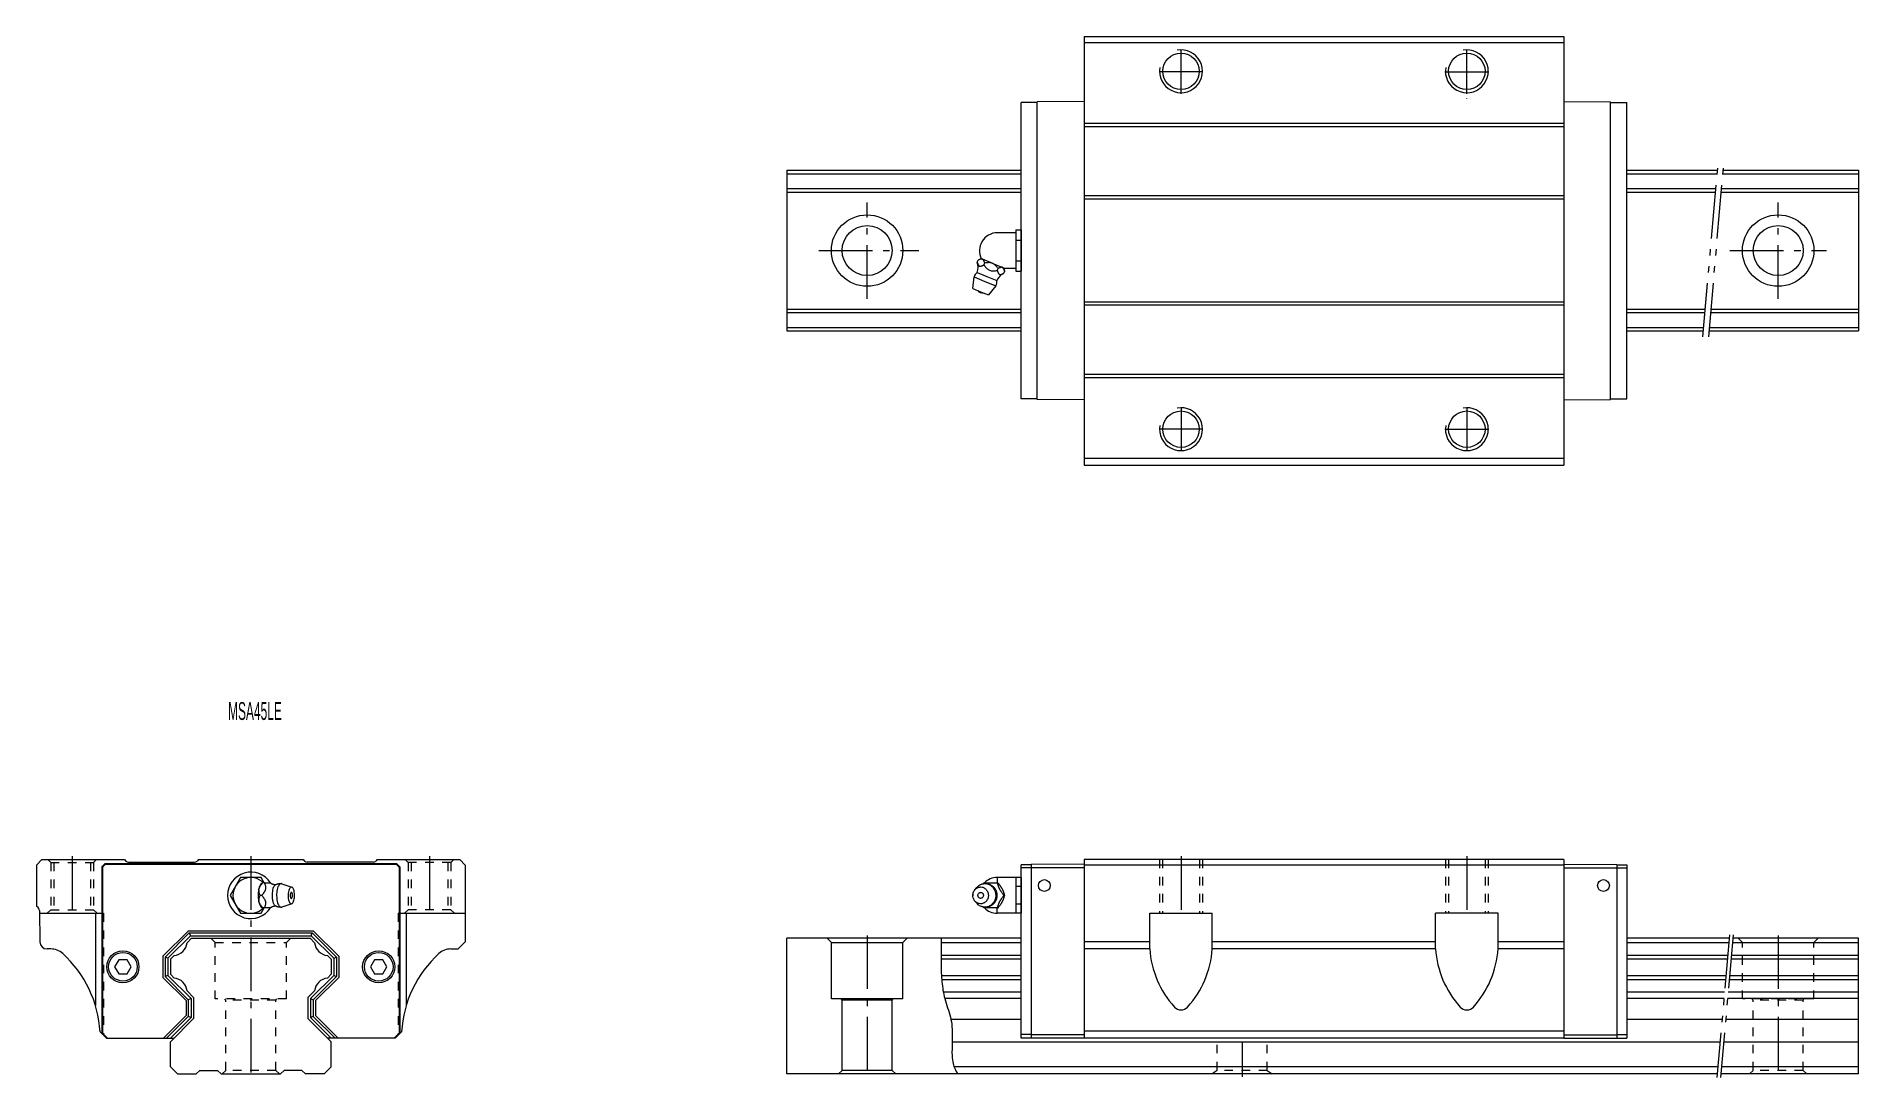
# Model space of a CAD drawing. Header units: inches. Extents: x -60 to 450, y 5 to 296.
import ezdxf

# ---------------------------------------------------------------- set-up
doc = ezdxf.new("R2010")
doc.units = ezdxf.units.IN
for name, pattern in [('CENTER', [22.8, 15, -3, 1.8, -3]), ('DASHED', [4.8, 2.4, -2.4]), ('PHANTOM', [27.6, 15, -3, 1.8, -3, 1.8, -3])]:
    doc.linetypes.add(name, pattern=pattern)
doc.layers.add('Unnamed [1]', color=7, linetype='Continuous', lineweight=0)
doc.styles.add('CK_TEXT_STYLE_0033', font='', dxfattribs={"width": 0.5, "height": 5})
doc.styles.get('CK_TEXT_STYLE_0033').set_extended_font_data('TXT')

msp = doc.modelspace()

# ---------------------------------------------------------------- texts
at = {"layer": 'Unnamed [1]', "color": 4, "lineweight": 0, "insert": (-6.37, 109.99), "char_height": 5, "attachment_point": 1, "line_spacing_factor": 1.2, "style": 'CK_TEXT_STYLE_0033'}
msp.add_mtext('MSA45LE', dxfattribs=at)

# ---------------------------------------------------------------- linework, layer by layer
at = {"layer": 'Unnamed [1]', "color": 4, "linetype": 'Continuous', "lineweight": 0}
for p, q in [((233.21, 296.33), (367.51, 296.33)), ((233.21, 296.33), (233.21, 176.33)), ((367.51, 296.33), (367.51, 176.33)), ((233.21, 294.63), (367.51, 294.63)), ((220.11, 277.88), (215.61, 277.88)), ((215.61, 194.88), (215.61, 277.88)), ((233.21, 278.16), (220.11, 278.02)), ((220.11, 194.74), (220.11, 278.02)), ((340.36, 278.87), (340.36, 278.96)), ((367.51, 278.16), (380.61, 278.02)), ((380.61, 194.74), (380.61, 278.02)), ((380.61, 277.88), (385.11, 277.88)), ((385.11, 194.88), (385.11, 277.88)), ((233.21, 272.06), (367.51, 272.06)), ((233.21, 271.16), (367.51, 271.16)), ((150, 258.88), (215.61, 258.88)), ((150, 258.88), (150, 213.88)), ((150, 257.91), (215.61, 257.91)), ((385.11, 258.88), (410.52, 258.88)), ((385.11, 257.91), (410.44, 257.91)), ((412.04, 257.91), (450, 257.91)), ((412.13, 258.88), (450, 258.88)), ((450, 258.88), (450, 213.88)), ((150, 253.74), (215.61, 253.74)), ((150, 252.77), (215.61, 252.77)), ((233.21, 251.8), (367.51, 251.8)), ((233.21, 250.9), (367.51, 250.9)), ((385.11, 253.74), (410.07, 253.74)), ((385.11, 252.77), (409.99, 252.77)), ((411.59, 252.77), (450, 252.77)), ((411.68, 253.74), (450, 253.74)), ((214.12, 241.38, 0), (208.96, 241.38, 0)), ((214.12, 242.15), (214.12, 230.61)), ((214.12, 242.15), (215.61, 242.15)), ((215.61, 242.15), (215.61, 230.61)), ((214.12, 239.27), (215.61, 239.27)), ((203.27, 230.28, -0.2), (206.04, 229.13, -0.2)), ((203.32, 233.13, -0.2), (203.55, 233.68, -0.2)), ((204.73, 234, -0.2), (204.33, 234.17, -0.2)), ((204.73, 234, -0.2), (204.81, 233.97, -0.2)), ((207.49, 232.86, -0.2), (204.81, 233.97, -0.2)), ((205.19, 232.36, -0.2), (205.42, 232.91, -0.2)), ((207.49, 232.86, -0.2), (207.64, 232.8, -0.2)), ((210.33, 231.68, -0.2), (207.64, 232.8, -0.2)), ((208.92, 230.81, -0.2), (209.15, 231.36, -0.2)), ((210.33, 231.68, -0.2), (210.41, 231.65, -0.2)), ((210.8, 231.49, -0.2), (210.41, 231.65, -0.2)), ((210.79, 230.04, -0.2), (211.02, 230.59, -0.2)), ((214.12, 231.38, 0), (210.82, 231.38, 0)), ((214.12, 233.49), (215.61, 233.49)), ((214.12, 230.61), (215.61, 230.61)), ((202.11, 225.78, -0.2), (202.42, 229.01, -0.2)), ((202.11, 225.78, -0.2), (204.28, 224.88, -0.2)), ((202.42, 229.01, -0.2), (205.46, 227.75, -0.2)), ((204.28, 224.88, -0.2), (206.45, 223.98, -0.2)), ((205.46, 227.75, -0.2), (208.51, 226.48, -0.2)), ((206.04, 229.13, -0.2), (208.81, 227.99, -0.2)), ((208.51, 226.48, -0.2), (206.45, 223.98, -0.2)), ((150, 219.99), (215.61, 219.99)), ((233.21, 222.06), (367.51, 222.06)), ((233.21, 221.16), (367.51, 221.16)), ((385.11, 219.99), (407.12, 219.99)), ((408.72, 219.99), (450, 219.99)), ((150, 219.02), (215.61, 219.02)), ((150, 214.85), (215.61, 214.85)), ((385.11, 219.02), (407.03, 219.02)), ((385.11, 214.85), (406.67, 214.85)), ((408.27, 214.85), (450, 214.85)), ((408.64, 219.02), (450, 219.02)), ((150, 213.88), (215.61, 213.88)), ((385.11, 213.88), (406.58, 213.88)), ((408.19, 213.88), (450, 213.88)), ((233.21, 201.8), (367.51, 201.8)), ((233.21, 200.9), (367.51, 200.9)), ((220.11, 194.88), (215.61, 194.88)), ((233.21, 194.6), (220.11, 194.74)), ((367.51, 194.6), (380.61, 194.74)), ((380.61, 194.88), (385.11, 194.88)), ((233.21, 178.23), (367.51, 178.23)), ((233.21, 176.33), (367.51, 176.33)), ((-58.5, 65.88), (-60, 64.38)), ((-60, 64.38), (-60, 52.88)), ((-58.5, 65.88), (-35.38, 65.88)), ((-41.73, 63.85), (-40.77, 64.81)), ((-41.73, 63.85), (-41.73, 17.21)), ((-41.55, 63.78), (-40.7, 64.63)), ((-41.55, 63.78), (-41.55, 17.28)), ((-40.77, 64.81), (40.77, 64.81)), ((-40.7, 64.63), (40.7, 64.63)), ((-35.38, 65.88), (-34.97, 65.47)), ((-34.26, 65.18), (-15.74, 65.18)), ((-14.62, 65.88), (-15.03, 65.47)), ((-14.62, 65.88), (14.62, 65.88)), ((14.62, 65.88), (15.03, 65.47)), ((34.26, 65.18), (15.74, 65.18)), ((35.38, 65.88), (34.97, 65.47)), ((35.38, 65.88), (58.5, 65.88)), ((40.7, 64.63), (41.55, 63.78)), ((40.77, 64.81), (41.73, 63.85)), ((41.55, 63.78), (41.55, 17.28)), ((41.73, 63.85), (41.73, 17.21)), ((60, 64.38), (58.5, 65.88)), ((60, 64.38), (60, 42.88)), ((215.61, 15.88), (215.61, 64.46)), ((218.41, 64.46), (215.61, 64.46)), ((218.41, 63.56), (215.61, 63.56)), ((233.21, 64.63), (218.41, 64.54)), ((218.41, 64.54), (218.41, 15.88)), ((233.21, 63.63), (218.41, 63.63)), ((367.51, 65.88), (233.21, 65.88)), ((233.21, 65.88), (233.21, 15.88)), ((367.51, 64.38), (233.21, 64.38)), ((367.51, 65.88), (367.51, 15.88)), ((367.51, 64.63), (382.31, 64.54)), ((367.51, 63.63), (382.31, 63.63)), ((382.31, 64.54), (382.31, 15.88)), ((382.31, 64.46), (385.11, 64.46)), ((382.31, 63.56), (385.11, 63.56)), ((385.11, 64.46), (385.11, 15.88)), ((-2.89, 60.87, -10.15), (-5.77, 55.88, -10.15)), ((2.9, 60.87, -10.16), (-2.89, 60.87, -10.16)), ((2.22, 57.56), (2.25, 57.7)), ((3.76, 59.37, -9.81), (2.9, 60.87, -10.16)), ((3.22, 59.38), (3.31, 59.38)), ((3.87, 59.38), (3.31, 59.38)), ((3.87, 59.38), (5.51, 59.38)), ((8.64, 59.15), (11.45, 58.21)), ((202.67, 57.46, 10.72), (203.21, 58.1, 10.72)), ((205.19, 59.38, 10.72), (208.92, 59.38, 10.72)), ((208.89, 60.88), (208.89, 59.37, 3.58)), ((215.61, 60.88), (208.89, 60.88)), ((208.92, 59.38, 10.72), (209.15, 59.38, 10.72)), ((210.33, 57.7, 10.72), (210.41, 57.56, 10.72)), ((214.12, 60.88), (214.12, 50.88)), ((215.61, 58.33, 4.36), (214.12, 58.33, 4.36)), ((215.61, 60.88), (215.61, 50.88)), ((-59.47, 52.35), (-60, 52.88)), ((-59.18, 51.66), (-59.03, 42.85)), ((-5.77, 55.88, -10.15), (-2.89, 50.88, -10.16)), ((2.25, 54.06), (2.22, 54.2)), ((3.09, 55.88), (2.54, 55.88)), ((2.89, 50.88, -10.15), (3.76, 52.39, -9.81)), ((3.31, 52.38), (3.22, 52.38)), ((3.87, 52.38), (3.31, 52.38)), ((5.5, 52.38), (3.87, 52.38)), ((11.45, 53.55), (8.64, 52.61)), ((202.31, 55.88, 10.72), (202.11, 55.88, 10.72)), ((203.21, 53.66, 10.72), (202.67, 54.3, 10.72)), ((208.92, 52.38, 10.72), (205.19, 52.38, 10.72)), ((208.89, 50.88), (208.89, 52.39, 3.58)), ((208.92, 52.38, 10.72), (209.15, 52.38, 10.72)), ((210.41, 54.2, 10.72), (210.33, 54.06, 10.72)), ((210.79, 55.88, 10.72), (211.02, 55.88, 10.72)), ((215.61, 53.41, 4.35), (214.12, 53.41, 4.35)), ((-59.17, 50.88), (-43.5, 50.88)), ((-43.5, 50.88), (-43.5, 25.08)), ((-17.47, 45.98), (-24.6, 38.85)), ((-17.47, 45.98), (17.47, 45.98)), ((-2.89, 50.88, -10.16), (2.89, 50.88, -10.15)), ((17.47, 45.98), (24.6, 38.85)), ((43.5, 50.88), (60, 50.88)), ((43.5, 50.88), (43.5, 25.08)), ((215.61, 50.88), (208.89, 50.88)), ((251.61, 40.88), (251.61, 50.88)), ((251.61, 50.88), (269.11, 50.88)), ((269.11, 40.88), (269.11, 50.88)), ((331.61, 40.88), (331.61, 50.88)), ((349.11, 50.88), (331.61, 50.88)), ((349.11, 40.88), (349.11, 50.88)), ((-56.01, 40.88), (-57.03, 40.88)), ((-17.22, 45.38), (-24, 38.6)), ((-16.89, 44.58), (-23.2, 38.27)), ((-17.22, 45.38), (17.22, 45.38)), ((-17.22, 45.38), (-16.89, 44.58)), ((-16.89, 44.58), (16.89, 44.58)), ((16.89, 44.58), (17.22, 45.38)), ((16.89, 44.58), (23.2, 38.27)), ((17.22, 45.38), (24, 38.6)), ((56.01, 40.88), (58, 40.88)), ((60, 42.88), (58, 40.88)), ((150, 5.88), (150, 43.88)), ((215.61, 43.88), (150, 43.88)), ((162.5, 42.68), (161.3, 43.88)), ((162.5, 42.68), (182.5, 42.68)), ((162.5, 26.88), (162.5, 42.68)), ((182.5, 42.68), (183.7, 43.88)), ((182.5, 26.88), (182.5, 42.68)), ((215.61, 42.57), (193.23, 42.57)), ((251.61, 42.88), (233.21, 42.88)), ((251.61, 40.88), (233.21, 40.88)), ((331.61, 42.88), (269.11, 42.88)), ((331.61, 40.88), (269.11, 40.88)), ((367.51, 42.88), (349.11, 42.88)), ((367.51, 40.88), (349.11, 40.88)), ((413.81, 43.88), (385.11, 43.88)), ((413.7, 42.57), (385.11, 42.57)), ((450, 42.57), (414.7, 42.57)), ((450, 43.88), (414.82, 43.88)), ((450, 5.88), (450, 43.88)), ((-36.95, 37.88), (-38.11, 35.88)), ((-38.11, 35.88), (-36.95, 33.88)), ((-34.65, 37.88), (-36.95, 37.88)), ((-33.49, 35.88), (-34.65, 37.88)), ((-34.65, 33.88), (-33.49, 35.88)), ((-24.6, 38.85), (-24.6, 32.91)), ((-24, 38.6), (-24, 33.16)), ((-23.2, 38.27), (-24, 38.6)), ((-23.2, 38.27), (-23.2, 33.49)), ((23.2, 38.27), (24, 38.6)), ((23.2, 38.27), (23.2, 33.49)), ((24, 38.6), (24, 33.16)), ((24.6, 38.85), (24.6, 32.91)), ((34.65, 37.88), (33.49, 35.88)), ((33.49, 35.88), (34.65, 33.88)), ((36.95, 37.88), (34.65, 37.88)), ((38.11, 35.88), (36.95, 37.88)), ((36.95, 33.88), (38.11, 35.88)), ((215.61, 37.98), (193.2, 37.98)), ((215.61, 39.09), (193.21, 39.09)), ((413.39, 39.09), (385.11, 39.09)), ((413.3, 37.98), (385.11, 37.98)), ((450, 37.98), (414.3, 37.98)), ((450, 39.09), (414.4, 39.09)), ((-36.95, 33.88), (-34.65, 33.88)), ((-18.1, 26.41), (-24.6, 32.91)), ((-23.2, 33.49), (-24, 33.16)), ((-17.5, 26.66), (-24, 33.16)), ((-16.7, 26.99), (-23.2, 33.49)), ((16.7, 26.99), (23.2, 33.49)), ((17.5, 26.66), (24, 33.16)), ((18.1, 26.41), (24.6, 32.91)), ((23.2, 33.49), (24, 33.16)), ((34.65, 33.88), (36.95, 33.88)), ((215.61, 33.38), (193.3, 33.38)), ((215.61, 32.27), (193.38, 32.27)), ((412.9, 33.38), (385.11, 33.38)), ((412.8, 32.27), (385.11, 32.27)), ((450, 32.27), (413.8, 32.27)), ((450, 33.38), (413.9, 33.38)), ((-18.1, 26.41), (-18.1, 22.25)), ((-16.7, 26.99), (-17.5, 26.66)), ((-17.5, 26.66), (-17.5, 22)), ((-16.7, 26.99), (-16.7, 21.67)), ((16.7, 26.99), (17.5, 26.66)), ((16.7, 26.99), (16.7, 21.67)), ((17.5, 26.66), (17.5, 22)), ((18.1, 26.41), (18.1, 22.25)), ((182.5, 26.88), (162.5, 26.88)), ((165.5, 26.58), (165.2, 26.88)), ((165.5, 6.88), (165.5, 26.58)), ((179.5, 26.58), (165.5, 26.58)), ((179.5, 26.58), (179.8, 26.88)), ((179.5, 6.88), (179.5, 26.58)), ((215.61, 28.79), (193.84, 28.79)), ((215.61, 26.98), (194.24, 26.98)), ((412.49, 28.79), (385.11, 28.79)), ((412.34, 26.98), (385.11, 26.98)), ((450, 26.98), (413.34, 26.98)), ((450, 28.79), (413.5, 28.79)), ((-18.1, 22.25), (-24.47, 15.88)), ((-17.5, 22), (-23.62, 15.88)), ((-16.7, 21.67), (-22.49, 15.88)), ((-16.7, 21.67), (-17.5, 22)), ((17.5, 22), (16.7, 21.67)), ((16.7, 21.67), (22.49, 15.88)), ((17.5, 22), (23.62, 15.88)), ((18.1, 22.25), (24.47, 15.88)), ((215.61, 21.18), (195.95, 21.18)), ((411.83, 21.18), (385.11, 21.18)), ((450, 21.18), (412.83, 21.18)), ((-42.2, 17.68), (-40.39, 15.88)), ((-41.73, 17.21), (-40.39, 15.88)), ((-41.55, 17.28), (-40.15, 15.88)), ((-40.39, 15.88), (-40.2, 15.88)), ((-40.2, 15.88), (-31.41, 15.88)), ((-40.15, 15.88), (-21.5, 15.88)), ((40.15, 15.88), (21.5, 15.88)), ((40.2, 15.88), (31.41, 15.88)), ((40.15, 15.88), (41.55, 17.28)), ((40.39, 15.88), (40.15, 15.88)), ((42.2, 17.68), (40.39, 15.88)), ((40.39, 15.88), (41.73, 17.21)), ((218.41, 16.95), (215.61, 16.95)), ((218.41, 15.88), (215.61, 15.88)), ((233.21, 16.88), (218.41, 16.88)), ((233.21, 15.88), (218.41, 15.88)), ((367.51, 17.89), (233.21, 17.89)), ((367.51, 15.88), (233.21, 15.88)), ((367.51, 16.88), (382.31, 16.88)), ((367.51, 15.88), (382.31, 15.88)), ((382.31, 16.95), (385.11, 16.95)), ((382.31, 15.88), (385.11, 15.88)), ((411.27, 14.78), (196.32, 14.78)), ((450, 14.78), (412.27, 14.78)), ((410.45, 5.88), (150, 5.88)), ((165.5, 6.88), (164.5, 5.88)), ((179.5, 6.88), (165.5, 6.88)), ((179.5, 6.88), (180.5, 5.88)), ((410.66, 7.88), (196.84, 7.88)), ((450, 5.88), (411.46, 5.88)), ((450, 7.88), (411.67, 7.88))]:
    msp.add_line(p, q, dxfattribs=at)
at = {"layer": 'Unnamed [1]', "color": 253, "linetype": 'CENTER', "lineweight": 0}
for p, q in [((260.36, 280.26), (260.36, 292.5)), ((340.36, 280.26), (340.36, 292.5)), ((266.48, 286.38), (254.24, 286.38)), ((334.24, 286.38), (346.48, 286.38)), ((172.5, 222.88), (172.5, 249.88)), ((427.5, 222.88), (427.5, 249.88)), ((159, 236.38), (187, 236.38)), ((414, 236.38), (441, 236.38)), ((260.36, 192.5), (260.36, 180.26)), ((340.36, 192.5), (340.36, 180.26)), ((266.48, 186.38), (254.24, 186.38)), ((334.24, 186.38), (346.48, 186.38)), ((0, 66.88), (0, 5.08)), ((260.36, 66.88), (260.36, 49.38)), ((340.36, 66.88), (340.36, 49.38)), ((172.5, 44.68), (172.5, 5.08)), ((427.5, 44.68), (427.5, 5.08)), ((277.5, 14.78), (277.5, 5.08))]:
    msp.add_line(p, q, dxfattribs=at)
at = {"layer": 'Unnamed [1]', "color": 253, "linetype": 'PHANTOM', "lineweight": 0}
for p, q in [((406.44, 212.28), (410.66, 260.49)), ((406.44, 212.27), (410.66, 260.48)), ((408.05, 212.28), (412.27, 260.48)), ((-50, 66.88), (-50, 49.88)), ((50, 66.88), (50, 49.88)), ((413.9, 44.88), (410.37, 4.88)), ((414.91, 44.88), (411.37, 4.88))]:
    msp.add_line(p, q, dxfattribs=at)
at = {"layer": 'Unnamed [1]', "color": 253, "linetype": 'DASHED', "lineweight": 0}
for p, q in [((-56.8, 65.88), (-56, 65.08)), ((-56, 65.08), (-44, 65.08)), ((-56, 65.08), (-56, 51.88)), ((-55.15, 65.08), (-55.15, 51.88)), ((-44.85, 65.08), (-44.85, 51.88)), ((-44, 65.08), (-43.2, 65.88)), ((-44, 65.08), (-44, 51.88)), ((44, 65.08), (43.2, 65.88)), ((56, 65.08), (44, 65.08)), ((44, 65.08), (44, 51.88)), ((44.85, 65.08), (44.85, 51.88)), ((55.15, 65.08), (55.15, 51.88)), ((56.8, 65.88), (56, 65.08)), ((56, 65.08), (56, 51.88)), ((254.36, 65.88), (254.36, 50.88)), ((255.21, 65.88), (255.21, 50.88)), ((265.51, 65.88), (265.51, 50.88)), ((266.36, 65.88), (266.36, 50.88)), ((334.36, 65.88), (334.36, 50.88)), ((335.21, 65.88), (335.21, 50.88)), ((345.51, 65.88), (345.51, 50.88)), ((346.36, 65.88), (346.36, 50.88)), ((-56, 51.88), (-57, 50.88)), ((-56, 51.88), (-44, 51.88)), ((-44, 51.88), (-43, 50.88)), ((44, 51.88), (43, 50.88)), ((56, 51.88), (44, 51.88)), ((56, 51.88), (57, 50.88)), ((-43.5, 50.88), (-41.25, 50.88)), ((-41.25, 50.88), (-41.25, 16.74)), ((41.25, 50.88), (41.25, 16.74)), ((41.25, 50.88), (43.5, 50.88)), ((-11.2, 43.88), (-10, 42.68)), ((-10, 42.68), (10, 42.68)), ((-10, 26.88), (-10, 42.68)), ((11.2, 43.88), (10, 42.68)), ((10, 26.88), (10, 42.68)), ((417.5, 42.68), (416.3, 43.88)), ((417.5, 26.88), (417.5, 42.68)), ((417.5, 42.68), (437.5, 42.68)), ((437.5, 42.68), (438.7, 43.88)), ((437.5, 26.88), (437.5, 42.68)), ((10, 26.88), (-10, 26.88)), ((-7, 26.58), (-7.3, 26.88)), ((7, 26.58), (-7, 26.58)), ((-7, 6.88), (-7, 26.58)), ((7, 26.58), (7.3, 26.88)), ((7, 6.88), (7, 26.58)), ((437.5, 26.88), (417.5, 26.88)), ((420.5, 26.58), (420.2, 26.88)), ((420.5, 6.88), (420.5, 26.58)), ((434.5, 26.58), (420.5, 26.58)), ((434.5, 26.58), (434.8, 26.88)), ((434.5, 6.88), (434.5, 26.58)), ((270.5, 6.88), (270.5, 14.78)), ((284.5, 6.88), (284.5, 14.78)), ((-8, 5.88), (-7, 6.88)), ((7, 6.88), (-7, 6.88)), ((8, 5.88), (7, 6.88)), ((270.5, 6.88), (269.1, 5.88)), ((284.5, 6.88), (270.5, 6.88)), ((284.5, 6.88), (285.9, 5.88)), ((420.5, 6.88), (419.5, 5.88)), ((434.5, 6.88), (420.5, 6.88)), ((434.5, 6.88), (435.5, 5.88))]:
    msp.add_line(p, q, dxfattribs=at)
at = {"layer": 'Unnamed [1]', "color": 4, "linetype": 'Continuous', "lineweight": 0, "extrusion": (1.46168e-06, 0, 1)}
for p, q in [((-16.6, 43.88, 0), (-17.84, 42.64, 0)), ((-21.46, 39.02, 0), (-22.5, 37.98, 0)), ((-22.5, 37.98, 0), (-22.5, 33.78, 0)), ((-21.46, 32.74, 0), (-22.5, 33.78, 0))]:
    msp.add_line(p, q, dxfattribs=at)
at = {"layer": 'Unnamed [1]', "color": 4, "linetype": 'Continuous', "lineweight": 0, "extrusion": (2.92346e-06, 0, 1)}
for p, q in [((-16.6, 43.88, 0), (16.6, 43.88, 0)), ((-16, 27.28, 0), (-17.84, 29.12, 0)), ((-16, 27.28, 0), (-16, 21.38, 0)), ((16, 27.28, 0), (17.84, 29.12, 0)), ((16, 27.28, 0), (16, 21.38, 0)), ((-16, 21.38, 0), (-22.5, 14.88, 0)), ((-20.5, 5.88, 0), (-15.3, 5.88, 0)), ((-14.3, 6.88, 0), (-15.3, 5.88, 0)), ((9.3, 6.88, 0), (8.3, 5.88, 0)), ((14.3, 6.88, 0), (15.3, 5.88, 0))]:
    msp.add_line(p, q, dxfattribs=at)
at = {"layer": 'Unnamed [1]', "color": 4, "linetype": 'Continuous', "lineweight": 0, "extrusion": (1.46168e-06, 1.46173e-06, 1)}
for p, q in [((16.6, 43.88, 0), (17.84, 42.64, 0)), ((21.46, 39.02, 0), (22.5, 37.98, 0)), ((22.5, 37.98, 0), (22.5, 33.78, 0)), ((21.46, 32.74, 0), (22.5, 33.78, 0))]:
    msp.add_line(p, q, dxfattribs=at)
at = {"layer": 'Unnamed [1]', "color": 4, "linetype": 'Continuous', "lineweight": 0, "extrusion": (1.46173e-06, 0, 1)}
for p, q in [((16, 21.38, 0), (22.5, 14.88, 0)), ((-22.5, 7.88, 0), (-22.5, 14.88, 0)), ((22.5, 7.88, 0), (22.5, 14.88, 0)), ((-22.5, 7.88, 0), (-20.5, 5.88, 0)), ((-14.3, 6.88, 0), (-9.3, 6.88, 0)), ((-9.3, 6.88, 0), (-8.3, 5.88, 0)), ((-8.3, 5.88, 0), (8.3, 5.88, 0)), ((14.3, 6.88, 0), (9.3, 6.88, 0)), ((20.5, 5.88, 0), (15.3, 5.88, 0)), ((20.5, 5.88, 0), (22.5, 7.88, 0))]:
    msp.add_line(p, q, dxfattribs=at)
at = {"layer": 'Unnamed [1]', "color": 4, "linetype": 'Continuous', "lineweight": 0, "extrusion": (0, 0, -1)}
for points, elevation in [([(-203.32, 233.13), (-203.35, 233.04), (-203.38, 232.95), (-203.42, 232.87), (-203.45, 232.78), (-203.48, 232.69), (-203.52, 232.61), (-203.56, 232.53), (-203.59, 232.45), (-203.64, 232.38), (-203.66, 232.33), (-203.69, 232.29), (-203.72, 232.25), (-203.75, 232.22), (-203.78, 232.18), (-203.81, 232.15), (-203.84, 232.12), (-203.88, 232.09), (-203.92, 232.07), (-203.96, 232.05), (-204, 232.04), (-204.04, 232.03), (-204.08, 232.02), (-204.13, 232.01), (-204.17, 232.01), (-204.22, 232.01), (-204.26, 232.01), (-204.31, 232.02), (-204.41, 232.04), (-204.5, 232.07), (-204.6, 232.1), (-204.69, 232.13), (-204.79, 232.17), (-204.89, 232.22), (-204.99, 232.26), (-205.09, 232.31), (-205.19, 232.36)], 0.2), ([(-205.42, 232.91), (-205.38, 233), (-205.35, 233.09), (-205.32, 233.17), (-205.29, 233.26), (-205.25, 233.35), (-205.22, 233.43), (-205.18, 233.51), (-205.14, 233.59), (-205.1, 233.66), (-205.07, 233.71), (-205.05, 233.75), (-205.02, 233.79), (-204.99, 233.82), (-204.96, 233.86), (-204.92, 233.89), (-204.89, 233.92), (-204.86, 233.94), (-204.82, 233.97), (-204.82, 233.97), (-204.82, 233.97), (-204.81, 233.97), (-204.81, 233.97), (-204.81, 233.97), (-204.81, 233.97), (-204.81, 233.97), (-204.81, 233.97), (-204.81, 233.97)], 0.2), ([(-205.19, 232.36), (-205.34, 232.16), (-205.5, 231.97), (-205.66, 231.78), (-205.83, 231.59), (-206, 231.41), (-206.19, 231.25), (-206.38, 231.1), (-206.58, 230.98), (-206.8, 230.88), (-207.02, 230.8), (-207.26, 230.75), (-207.49, 230.72), (-207.72, 230.71), (-207.96, 230.72), (-208.2, 230.73), (-208.44, 230.76), (-208.68, 230.78), (-208.92, 230.81)], 0.2), ([(-208.92, 230.81), (-208.95, 230.72), (-208.98, 230.63), (-209.02, 230.55), (-209.05, 230.46), (-209.08, 230.37), (-209.12, 230.29), (-209.16, 230.21), (-209.19, 230.13), (-209.24, 230.06), (-209.26, 230.01), (-209.29, 229.97), (-209.32, 229.93), (-209.35, 229.9), (-209.38, 229.86), (-209.41, 229.83), (-209.44, 229.8), (-209.48, 229.77), (-209.52, 229.75), (-209.56, 229.73), (-209.6, 229.72), (-209.64, 229.71), (-209.68, 229.7), (-209.73, 229.69), (-209.77, 229.69), (-209.82, 229.69), (-209.87, 229.69), (-209.91, 229.7), (-210.01, 229.72), (-210.1, 229.75), (-210.2, 229.78), (-210.29, 229.81), (-210.39, 229.86), (-210.49, 229.9), (-210.59, 229.94), (-210.69, 229.99), (-210.79, 230.04)], 0.2), ([(-211.02, 230.59), (-210.99, 230.66), (-210.96, 230.73), (-210.94, 230.8), (-210.91, 230.87), (-210.89, 230.94), (-210.86, 231.01), (-210.83, 231.08), (-210.8, 231.15), (-210.77, 231.21), (-210.74, 231.27), (-210.7, 231.34), (-210.67, 231.39), (-210.63, 231.45), (-210.59, 231.5), (-210.55, 231.55), (-210.51, 231.59), (-210.46, 231.62), (-210.41, 231.65)], 0.2), ([(-205.46, 59.18), (-206.01, 59.13), (-206.22, 59.08), (-206.43, 59.01), (-206.64, 58.92), (-206.85, 58.82), (-207.05, 58.7), (-207.25, 58.56), (-207.43, 58.4), (-207.61, 58.23), (-207.77, 58.04), (-207.92, 57.84), (-208.09, 57.56), (-208.23, 57.26), (-208.35, 56.96), (-208.43, 56.65), (-208.48, 56.35), (-208.51, 56.05), (-208.51, 55.77), (-208.49, 55.5), (-208.44, 55.15), (-208.36, 54.84), (-208.26, 54.56), (-208.15, 54.31), (-207.98, 54.02), (-207.81, 53.77), (-207.64, 53.57), (-207.42, 53.34), (-207.21, 53.17), (-207.02, 53.04), (-206.79, 52.91), (-206.53, 52.79), (-206.33, 52.71), (-206.11, 52.65), (-205.89, 52.61), (-205.64, 52.59), (-205.46, 52.58), (-205.46, 52.58), (-204.96, 52.62), (-204.74, 52.67), (-204.48, 52.76), (-204.25, 52.85), (-204, 52.99), (-203.81, 53.11), (-203.61, 53.26), (-203.38, 53.47), (-203.21, 53.66)], -10.72), ([(-204.28, 55.05), (-204.03, 55.1), (-203.9, 55.16), (-203.78, 55.25), (-203.68, 55.36), (-203.6, 55.49), (-203.55, 55.62), (-203.52, 55.76), (-203.51, 55.94), (-203.54, 56.1), (-203.58, 56.23), (-203.66, 56.37), (-203.74, 56.47), (-203.84, 56.56), (-203.95, 56.63), (-204.06, 56.68), (-204.19, 56.7), (-204.28, 56.71), (-204.28, 56.71), (-204.53, 56.66), (-204.66, 56.6), (-204.77, 56.51), (-204.87, 56.4), (-204.95, 56.27), (-205.01, 56.14), (-205.04, 56), (-205.04, 55.82), (-205.02, 55.66), (-204.97, 55.53), (-204.9, 55.39), (-204.82, 55.29), (-204.72, 55.2), (-204.61, 55.13), (-204.49, 55.08), (-204.37, 55.06), (-204.28, 55.05)], -10.72), ([(-210.33, 57.7), (-210.28, 57.8), (-210.22, 57.9), (-210.16, 58), (-210.09, 58.1), (-210.03, 58.19), (-209.97, 58.29), (-209.9, 58.38), (-209.83, 58.48), (-209.77, 58.57), (-209.7, 58.66), (-209.63, 58.75), (-209.56, 58.84), (-209.49, 58.93), (-209.42, 59.02), (-209.36, 59.11), (-209.29, 59.2), (-209.22, 59.29), (-209.15, 59.38)], -10.72), ([(-211.02, 55.88), (-210.99, 55.97), (-210.96, 56.06), (-210.94, 56.15), (-210.91, 56.23), (-210.89, 56.32), (-210.86, 56.41), (-210.83, 56.5), (-210.8, 56.6), (-210.77, 56.69), (-210.74, 56.78), (-210.7, 56.87), (-210.67, 56.97), (-210.63, 57.06), (-210.59, 57.16), (-210.55, 57.26), (-210.51, 57.36), (-210.46, 57.46), (-210.41, 57.56)], -10.72), ([(-204.69, 52.68), (-204.68, 52.69), (-204.66, 52.69), (-204.65, 52.7), (-204.64, 52.7), (-204.63, 52.7), (-204.62, 52.71), (-204.61, 52.71), (-204.6, 52.71), (-204.59, 52.72), (-204.59, 52.72), (-204.58, 52.72), (-204.58, 52.72), (-204.58, 52.72), (-204.58, 52.72), (-204.58, 52.72), (-204.57, 52.73), (-204.57, 52.73), (-204.57, 52.73)], -10.72), ([(-208.83, 55.88), (-208.83, 55.83), (-208.83, 55.78), (-208.83, 55.73), (-208.82, 55.68), (-208.82, 55.63), (-208.82, 55.58), (-208.81, 55.53), (-208.8, 55.48), (-208.8, 55.43), (-208.79, 55.37), (-208.78, 55.32), (-208.77, 55.27), (-208.76, 55.22), (-208.75, 55.16), (-208.74, 55.11), (-208.73, 55.06), (-208.71, 55.01), (-208.7, 54.96), (-208.69, 54.9), (-208.67, 54.85), (-208.65, 54.8), (-208.64, 54.75), (-208.62, 54.7), (-208.6, 54.65), (-208.58, 54.6), (-208.56, 54.55), (-208.54, 54.5), (-208.51, 54.45), (-208.49, 54.41), (-208.47, 54.36), (-208.44, 54.31), (-208.42, 54.26), (-208.39, 54.22), (-208.36, 54.17), (-208.34, 54.12), (-208.31, 54.08), (-208.28, 54.03), (-208.25, 53.99), (-208.22, 53.94), (-208.19, 53.9), (-208.16, 53.86), (-208.12, 53.81), (-208.09, 53.77), (-208.06, 53.73), (-208.02, 53.69), (-207.99, 53.65), (-207.95, 53.61), (-207.91, 53.57), (-207.88, 53.53), (-207.84, 53.5), (-207.8, 53.46), (-207.76, 53.42), (-207.72, 53.39), (-207.68, 53.35), (-207.64, 53.32), (-207.6, 53.28), (-207.56, 53.25), (-207.52, 53.22), (-207.47, 53.18), (-207.43, 53.15), (-207.39, 53.12), (-207.34, 53.09), (-207.3, 53.06), (-207.25, 53.04), (-207.21, 53.01), (-207.16, 52.98), (-207.12, 52.96), (-207.07, 52.93), (-207.02, 52.91), (-206.97, 52.88), (-206.93, 52.86), (-206.88, 52.84), (-206.83, 52.82), (-206.78, 52.8), (-206.73, 52.78), (-206.68, 52.76), (-206.63, 52.74), (-206.58, 52.72), (-206.53, 52.71), (-206.48, 52.69), (-206.43, 52.68), (-206.38, 52.67), (-206.33, 52.65), (-206.28, 52.64), (-206.23, 52.63), (-206.18, 52.62), (-206.13, 52.61), (-206.07, 52.6), (-206.02, 52.59), (-205.97, 52.59), (-205.92, 52.58), (-205.87, 52.58), (-205.82, 52.57), (-205.76, 52.57), (-205.71, 52.56), (-205.66, 52.56), (-205.61, 52.56), (-205.56, 52.56), (-205.5, 52.56), (-205.45, 52.56), (-205.4, 52.57), (-205.35, 52.57), (-205.3, 52.58), (-205.25, 52.58), (-205.19, 52.59), (-205.14, 52.59), (-205.09, 52.6), (-205.04, 52.61), (-205.01, 52.61), (-204.98, 52.62), (-204.95, 52.62), (-204.92, 52.63), (-204.89, 52.63), (-204.86, 52.64), (-204.83, 52.65), (-204.8, 52.65), (-204.77, 52.66)], -10.72), ([(-209.15, 52.38), (-209.23, 52.49), (-209.32, 52.6), (-209.4, 52.71), (-209.49, 52.82), (-209.57, 52.93), (-209.66, 53.04), (-209.74, 53.15), (-209.82, 53.27), (-209.91, 53.38), (-209.95, 53.45), (-210, 53.53), (-210.05, 53.6), (-210.1, 53.67), (-210.14, 53.74), (-210.19, 53.81), (-210.23, 53.89), (-210.28, 53.96), (-210.32, 54.04), (-210.32, 54.04), (-210.32, 54.04), (-210.32, 54.04), (-210.32, 54.05), (-210.33, 54.05), (-210.33, 54.05), (-210.33, 54.05), (-210.33, 54.06), (-210.33, 54.06)], -10.72), ([(-210.41, 54.2), (-210.44, 54.26), (-210.46, 54.31), (-210.49, 54.37), (-210.52, 54.43), (-210.54, 54.48), (-210.57, 54.54), (-210.59, 54.59), (-210.61, 54.65), (-210.64, 54.7), (-210.69, 54.84), (-210.74, 54.98), (-210.78, 55.11), (-210.82, 55.24), (-210.87, 55.37), (-210.9, 55.5), (-210.94, 55.63), (-210.98, 55.75), (-211.02, 55.88)], -10.72)]:
    msp.add_lwpolyline(points, dxfattribs=dict(at, elevation=elevation))
at = {"layer": 'Unnamed [1]', "color": 4, "linetype": 'Continuous', "lineweight": 0}
for points, elevation in [([(204.73, 234), (204.7, 234.01), (204.67, 234.02), (204.63, 234.03), (204.6, 234.03), (204.57, 234.03), (204.53, 234.03), (204.49, 234.03), (204.46, 234.02), (204.42, 234.02), (204.33, 234), (204.23, 233.97), (204.14, 233.94), (204.04, 233.9), (203.94, 233.86), (203.84, 233.82), (203.75, 233.78), (203.65, 233.73), (203.55, 233.68)], -0.2), ([(207.49, 232.86), (207.43, 232.88), (207.37, 232.9), (207.31, 232.92), (207.24, 232.93), (207.18, 232.95), (207.11, 232.96), (207.05, 232.97), (206.98, 232.98), (206.92, 232.98), (206.75, 233), (206.58, 233), (206.42, 233), (206.25, 232.99), (206.08, 232.98), (205.92, 232.96), (205.75, 232.95), (205.58, 232.93), (205.42, 232.91)], -0.2), ([(209.15, 231.36), (209.06, 231.48), (208.97, 231.59), (208.88, 231.7), (208.79, 231.81), (208.69, 231.92), (208.6, 232.03), (208.5, 232.13), (208.4, 232.24), (208.3, 232.34), (208.23, 232.4), (208.17, 232.45), (208.1, 232.51), (208.03, 232.56), (207.97, 232.61), (207.89, 232.66), (207.82, 232.7), (207.75, 232.75), (207.67, 232.79), (207.67, 232.79), (207.66, 232.79), (207.66, 232.79), (207.66, 232.79), (207.66, 232.79), (207.65, 232.79), (207.65, 232.8), (207.65, 232.8), (207.64, 232.8)], -0.2), ([(210.33, 231.68), (210.28, 231.7), (210.22, 231.71), (210.16, 231.71), (210.09, 231.71), (210.03, 231.7), (209.97, 231.69), (209.9, 231.67), (209.83, 231.65), (209.77, 231.63), (209.7, 231.6), (209.63, 231.58), (209.56, 231.55), (209.49, 231.52), (209.42, 231.49), (209.36, 231.46), (209.29, 231.43), (209.22, 231.4), (209.15, 231.36)], -0.2), ([(204.28, 53.53), (203.89, 53.57), (203.69, 53.62), (203.49, 53.69), (203.29, 53.79), (203.1, 53.91), (202.92, 54.05), (202.75, 54.21), (202.6, 54.39), (202.46, 54.59), (202.35, 54.8), (202.26, 55.01), (202.19, 55.23), (202.13, 55.52), (202.11, 55.8), (202.11, 56.07), (202.15, 56.32), (202.2, 56.55), (202.29, 56.83), (202.4, 57.06), (202.52, 57.26), (202.69, 57.48), (202.85, 57.65), (203, 57.78), (203.18, 57.91), (203.39, 58.03), (203.57, 58.1), (203.75, 58.16), (203.93, 58.2), (204.13, 58.22), (204.28, 58.23), (204.28, 58.23), (204.67, 58.19), (204.87, 58.14), (205.07, 58.07), (205.27, 57.97), (205.46, 57.85), (205.64, 57.71), (205.81, 57.55), (205.96, 57.37), (206.09, 57.17), (206.21, 56.96), (206.3, 56.75), (206.36, 56.53), (206.42, 56.24), (206.45, 55.96), (206.44, 55.69), (206.41, 55.44), (206.36, 55.21), (206.27, 54.93), (206.16, 54.7), (206.04, 54.5), (205.87, 54.28), (205.71, 54.11), (205.56, 53.98), (205.38, 53.85), (205.16, 53.73), (204.99, 53.66), (204.81, 53.6), (204.63, 53.56), (204.43, 53.54), (204.28, 53.53)], 10.72), ([(203.21, 58.1), (203.59, 58.49), (203.79, 58.64), (204.04, 58.8), (204.25, 58.91), (204.48, 59), (204.74, 59.08), (204.98, 59.14), (205.19, 59.17), (205.46, 59.18)], 10.72), ([(205, 59.14), (205.02, 59.16), (205.04, 59.19), (205.06, 59.22), (205.08, 59.25), (205.1, 59.27), (205.12, 59.3), (205.14, 59.33), (205.17, 59.35), (205.19, 59.38)], 10.72), ([(205, 59.15), (205.03, 59.15), (205.06, 59.16), (205.09, 59.16), (205.12, 59.17), (205.14, 59.17), (205.17, 59.17), (205.2, 59.18), (205.23, 59.18), (205.26, 59.18), (205.32, 59.19), (205.37, 59.19), (205.42, 59.19), (205.47, 59.2), (205.52, 59.2), (205.58, 59.2), (205.63, 59.2), (205.68, 59.2), (205.73, 59.19), (205.78, 59.19), (205.84, 59.19), (205.89, 59.18), (205.94, 59.18), (205.99, 59.17), (206.04, 59.16), (206.09, 59.16), (206.14, 59.15), (206.19, 59.14), (206.24, 59.13), (206.29, 59.12), (206.34, 59.1), (206.39, 59.09), (206.44, 59.08), (206.49, 59.06), (206.54, 59.05), (206.59, 59.03), (206.64, 59.02), (206.69, 59), (206.74, 58.98), (206.79, 58.96), (206.83, 58.94), (206.88, 58.92), (206.93, 58.9), (206.97, 58.88), (207.02, 58.85), (207.07, 58.83), (207.11, 58.81), (207.16, 58.78), (207.2, 58.76), (207.24, 58.73), (207.29, 58.7), (207.33, 58.67), (207.37, 58.65), (207.42, 58.62), (207.46, 58.59), (207.5, 58.56), (207.54, 58.52), (207.58, 58.49), (207.62, 58.46), (207.66, 58.43), (207.7, 58.39), (207.74, 58.36), (207.78, 58.32), (207.81, 58.29), (207.85, 58.25), (207.89, 58.22), (207.92, 58.18), (207.96, 58.14), (207.99, 58.1), (208.03, 58.06), (208.06, 58.02), (208.09, 57.98), (208.12, 57.94), (208.16, 57.9), (208.19, 57.86), (208.22, 57.82), (208.25, 57.78), (208.28, 57.73), (208.3, 57.69), (208.33, 57.65), (208.36, 57.6), (208.38, 57.56), (208.41, 57.51), (208.43, 57.46), (208.46, 57.42), (208.48, 57.37), (208.5, 57.32), (208.53, 57.28), (208.55, 57.23), (208.57, 57.18), (208.59, 57.13), (208.61, 57.08), (208.63, 57.04), (208.64, 56.99), (208.66, 56.94), (208.68, 56.89), (208.69, 56.84), (208.71, 56.79), (208.72, 56.74), (208.73, 56.68), (208.74, 56.63), (208.76, 56.58), (208.77, 56.53), (208.78, 56.48), (208.78, 56.43), (208.79, 56.37), (208.8, 56.32), (208.81, 56.27), (208.81, 56.22), (208.82, 56.18), (208.82, 56.14), (208.82, 56.1), (208.82, 56.07), (208.83, 56.03), (208.83, 55.99), (208.83, 55.96), (208.83, 55.92), (208.83, 55.88)], 10.72), ([(208.92, 59.38), (208.95, 59.27), (208.98, 59.16), (209.02, 59.05), (209.05, 58.94), (209.08, 58.83), (209.12, 58.72), (209.16, 58.61), (209.19, 58.49), (209.24, 58.38), (209.26, 58.31), (209.29, 58.23), (209.32, 58.16), (209.35, 58.09), (209.38, 58.02), (209.41, 57.95), (209.44, 57.87), (209.48, 57.8), (209.52, 57.72), (209.56, 57.65), (209.6, 57.57), (209.64, 57.5), (209.68, 57.42), (209.73, 57.35), (209.77, 57.27), (209.82, 57.2), (209.87, 57.13), (209.91, 57.06), (210.01, 56.92), (210.1, 56.78), (210.2, 56.65), (210.29, 56.52), (210.39, 56.39), (210.49, 56.26), (210.59, 56.13), (210.69, 56.01), (210.79, 55.88)], 10.72), ([(205.19, 52.38), (205.17, 52.41), (205.15, 52.43), (205.13, 52.46), (205.1, 52.49), (205.08, 52.51), (205.06, 52.54), (205.04, 52.56), (205.02, 52.59), (205, 52.62)], 10.72), ([(210.79, 55.88), (210.7, 55.77), (210.62, 55.66), (210.53, 55.55), (210.45, 55.44), (210.36, 55.33), (210.28, 55.22), (210.2, 55.11), (210.11, 54.99), (210.03, 54.88), (209.98, 54.81), (209.93, 54.73), (209.89, 54.66), (209.84, 54.59), (209.79, 54.52), (209.75, 54.45), (209.7, 54.37), (209.66, 54.3), (209.62, 54.22), (209.58, 54.15), (209.54, 54.07), (209.5, 54), (209.46, 53.92), (209.43, 53.85), (209.39, 53.77), (209.36, 53.7), (209.33, 53.63), (209.3, 53.56), (209.25, 53.42), (209.2, 53.28), (209.15, 53.15), (209.11, 53.02), (209.07, 52.89), (209.03, 52.76), (208.99, 52.63), (208.96, 52.51), (208.92, 52.38)], 10.72)]:
    msp.add_lwpolyline(points, dxfattribs=dict(at, elevation=elevation))
for points in [[(2.22, 57.56), (2.18, 57.35), (2.15, 57.15), (2.12, 56.95), (2.1, 56.76), (2.08, 56.57), (2.07, 56.39), (2.06, 56.21), (2.06, 56.04), (2.05, 55.88), (2.05, 55.88), (2.06, 55.72), (2.06, 55.55), (2.07, 55.37), (2.08, 55.19), (2.1, 55), (2.12, 54.81), (2.15, 54.61), (2.18, 54.41), (2.22, 54.2)], [(2.22, 57.56), (2.21, 57.5), (2.2, 57.45), (2.2, 57.39), (2.2, 57.33), (2.19, 57.28), (2.19, 57.22), (2.2, 57.17), (2.2, 57.11), (2.21, 57.06), (2.22, 56.92), (2.25, 56.78), (2.28, 56.65), (2.32, 56.52), (2.36, 56.39), (2.4, 56.26), (2.45, 56.13), (2.49, 56.01), (2.54, 55.88)], [(3.31, 59.38), (3.23, 59.27), (3.14, 59.16), (3.05, 59.05), (2.96, 58.94), (2.88, 58.83), (2.79, 58.72), (2.71, 58.61), (2.64, 58.49), (2.56, 58.38), (2.52, 58.31), (2.48, 58.23), (2.44, 58.16), (2.4, 58.09), (2.37, 58.02), (2.33, 57.95), (2.31, 57.87), (2.28, 57.8), (2.26, 57.72), (2.26, 57.72), (2.26, 57.72), (2.25, 57.72), (2.25, 57.71), (2.25, 57.71), (2.25, 57.71), (2.25, 57.71), (2.25, 57.7), (2.25, 57.7)], [(3.09, 59.29), (2.96, 59.19), (2.84, 59.07), (2.73, 58.92), (2.63, 58.75), (2.53, 58.56), (2.45, 58.36), (2.37, 58.14), (2.31, 57.92), (2.25, 57.7)], [(6.82, 58.79), (6.62, 58.61), (6.5, 58.46), (6.41, 58.29), (6.3, 58.06), (6.2, 57.77), (6.1, 57.41), (6.03, 57.01), (5.98, 56.63), (5.95, 56.29), (5.94, 55.98), (5.94, 55.88), (5.94, 55.88), (5.96, 55.34), (5.99, 54.99), (6.06, 54.58), (6.13, 54.23), (6.21, 53.94), (6.32, 53.65), (6.42, 53.44), (6.54, 53.25), (6.65, 53.11), (6.77, 53), (6.82, 52.97)], [(6.81, 58.79), (6.82, 58.79), (6.82, 58.8), (6.83, 58.8), (6.83, 58.8), (6.84, 58.8), (6.84, 58.81), (6.85, 58.81), (6.85, 58.81), (6.85, 58.82), (6.89, 58.84), (6.93, 58.86), (6.97, 58.89), (7, 58.91), (7.04, 58.93), (7.08, 58.94), (7.12, 58.96), (7.16, 58.98), (7.2, 59), (7.25, 59.01), (7.29, 59.03), (7.33, 59.04), (7.37, 59.06), (7.41, 59.07), (7.45, 59.09), (7.49, 59.1), (7.54, 59.11), (7.58, 59.12), (7.62, 59.13), (7.67, 59.14), (7.71, 59.15), (7.75, 59.16), (7.79, 59.16), (7.84, 59.17), (7.88, 59.18), (7.93, 59.18), (7.97, 59.19), (8.02, 59.19), (8.07, 59.2), (8.11, 59.2), (8.16, 59.2), (8.21, 59.2), (8.26, 59.2), (8.3, 59.2), (8.35, 59.19), (8.4, 59.19), (8.41, 59.19), (8.43, 59.19), (8.45, 59.18), (8.46, 59.18), (8.48, 59.18), (8.5, 59.18), (8.51, 59.17), (8.53, 59.17), (8.54, 59.17)], [(8.48, 59.18), (8.27, 59.14), (8.14, 59.06), (8.03, 58.97), (7.93, 58.85), (7.81, 58.68), (7.71, 58.49), (7.59, 58.24), (7.48, 57.92), (7.38, 57.53), (7.3, 57.1), (7.25, 56.69), (7.22, 56.33), (7.21, 55.99), (7.21, 55.88), (7.21, 55.88), (7.24, 55.24), (7.27, 54.89), (7.32, 54.55), (7.4, 54.15), (7.5, 53.79), (7.6, 53.5), (7.71, 53.27), (7.81, 53.08), (7.9, 52.94), (8.02, 52.8), (8.13, 52.71), (8.24, 52.64), (8.37, 52.59), (8.48, 52.58), (8.6, 52.6), (8.64, 52.61)], [(8.64, 59.15), (8.62, 59.16), (8.6, 59.16), (8.58, 59.17), (8.57, 59.17), (8.55, 59.17), (8.53, 59.18), (8.51, 59.18), (8.49, 59.18), (8.48, 59.18)], [(12.24, 55.88), (12.21, 56.45), (12.18, 56.74), (12.1, 57.12), (12.03, 57.39), (11.94, 57.62), (11.84, 57.83), (11.74, 57.99), (11.65, 58.08), (11.57, 58.15), (11.49, 58.2), (11.38, 58.23), (11.28, 58.22), (11.18, 58.19), (11.09, 58.14), (10.99, 58.04), (10.89, 57.92), (10.79, 57.75), (10.69, 57.51), (10.6, 57.2), (10.52, 56.86), (10.48, 56.53), (10.45, 56.24), (10.44, 55.96), (10.44, 55.88), (10.44, 55.88), (10.47, 55.31), (10.5, 55.02), (10.58, 54.64), (10.65, 54.37), (10.74, 54.14), (10.84, 53.93), (10.94, 53.77), (11.02, 53.68), (11.11, 53.61), (11.19, 53.56), (11.3, 53.53), (11.4, 53.54), (11.5, 53.57), (11.59, 53.62), (11.69, 53.72), (11.79, 53.84), (11.89, 54.01), (11.99, 54.25), (12.08, 54.56), (12.16, 54.9), (12.2, 55.23), (12.23, 55.52), (12.24, 55.8), (12.24, 55.88)], [(11.54, 56.53), (11.44, 56.67), (11.38, 56.7), (11.33, 56.71), (11.27, 56.69), (11.22, 56.65), (11.16, 56.57), (11.11, 56.45), (11.06, 56.26), (11.03, 56.09), (11.02, 55.93), (11.02, 55.88), (11.02, 55.88), (11.02, 55.78), (11.03, 55.68), (11.05, 55.56), (11.07, 55.44), (11.1, 55.32), (11.15, 55.22), (11.21, 55.13), (11.27, 55.07), (11.34, 55.05)], [(2.54, 55.88), (2.51, 55.79), (2.48, 55.7), (2.44, 55.61), (2.41, 55.53), (2.38, 55.44), (2.35, 55.35), (2.33, 55.26), (2.3, 55.16), (2.28, 55.07), (2.25, 54.98), (2.23, 54.89), (2.22, 54.79), (2.21, 54.7), (2.2, 54.6), (2.19, 54.5), (2.2, 54.4), (2.2, 54.3), (2.22, 54.2)], [(2.25, 54.06), (2.28, 53.96), (2.32, 53.86), (2.36, 53.76), (2.4, 53.66), (2.45, 53.57), (2.51, 53.47), (2.57, 53.38), (2.63, 53.28), (2.69, 53.19), (2.75, 53.1), (2.82, 53.01), (2.89, 52.92), (2.96, 52.83), (3.03, 52.74), (3.1, 52.65), (3.17, 52.56), (3.24, 52.47), (3.31, 52.38)], [(2.25, 54.06), (2.31, 53.84), (2.37, 53.62), (2.45, 53.4), (2.53, 53.2), (2.63, 53.01), (2.73, 52.84), (2.84, 52.69), (2.96, 52.57), (3.09, 52.47)], [(3.23, 52.38), (3.22, 52.38), (3.22, 52.38), (3.22, 52.39), (3.21, 52.39), (3.21, 52.39), (3.21, 52.39), (3.2, 52.4), (3.2, 52.4), (3.2, 52.4), (3.19, 52.4), (3.19, 52.41), (3.18, 52.41), (3.18, 52.41), (3.18, 52.42), (3.17, 52.42), (3.17, 52.42), (3.16, 52.42), (3.16, 52.43), (3.15, 52.43), (3.15, 52.43), (3.15, 52.44), (3.14, 52.44), (3.14, 52.44), (3.13, 52.44), (3.13, 52.45), (3.12, 52.45), (3.12, 52.45), (3.11, 52.45), (3.11, 52.46), (3.1, 52.46), (3.1, 52.46), (3.09, 52.47), (3.09, 52.47), (3.08, 52.47), (3.08, 52.47), (3.07, 52.48)], [(6.98, 52.87), (6.97, 52.87), (6.96, 52.87), (6.95, 52.87), (6.94, 52.87), (6.93, 52.87), (6.92, 52.87), (6.91, 52.87), (6.9, 52.87), (6.89, 52.87), (6.84, 52.87), (6.79, 52.86), (6.75, 52.86), (6.7, 52.85), (6.65, 52.84), (6.6, 52.84), (6.55, 52.83), (6.51, 52.82), (6.46, 52.81), (6.42, 52.8), (6.37, 52.78), (6.33, 52.77), (6.29, 52.76), (6.24, 52.75), (6.2, 52.73), (6.16, 52.72), (6.12, 52.7), (6.08, 52.69), (6.04, 52.67), (6, 52.66), (5.97, 52.64), (5.93, 52.63), (5.89, 52.61), (5.86, 52.59), (5.83, 52.58), (5.79, 52.56), (5.76, 52.54), (5.73, 52.52), (5.7, 52.51), (5.67, 52.49), (5.64, 52.47), (5.61, 52.45), (5.58, 52.44), (5.56, 52.42), (5.53, 52.4), (5.51, 52.38), (5.51, 52.38), (5.51, 52.38), (5.5, 52.38), (5.5, 52.38), (5.5, 52.38), (5.5, 52.38), (5.5, 52.38), (5.5, 52.37), (5.49, 52.37)], [(193.24, 43.88), (193.24, 43.8), (193.23, 42.97), (193.23, 42.14), (193.22, 41.31), (193.21, 40.47), (193.21, 39.64), (193.21, 38.81), (193.2, 37.98), (193.21, 37.35), (193.21, 36.71), (193.22, 36.08), (193.23, 35.44), (193.24, 34.81), (193.27, 34.17), (193.29, 33.54), (193.33, 32.91), (193.38, 32.27), (193.43, 31.68), (193.49, 31.09), (193.56, 30.49), (193.65, 29.9), (193.74, 29.31), (193.85, 28.73), (193.97, 28.14), (194.1, 27.56), (194.24, 26.98), (194.43, 26.33), (194.62, 25.69), (194.83, 25.04), (195.04, 24.4), (195.24, 23.76), (195.44, 23.12), (195.63, 22.47), (195.8, 21.83), (195.95, 21.18), (196.08, 20.49), (196.18, 19.79), (196.25, 19.09), (196.3, 18.39), (196.34, 17.68), (196.35, 16.96), (196.35, 16.24), (196.34, 15.51), (196.32, 14.78), (196.26, 12.96), (196.24, 11.93), (196.26, 11.08), (196.31, 10.4), (196.37, 9.84), (196.46, 9.25), (196.56, 8.8), (196.68, 8.36), (196.81, 7.96), (196.97, 7.56), (197.03, 7.43), (197.23, 7.02), (197.46, 6.61), (197.71, 6.22), (197.96, 5.88)]]:
    msp.add_lwpolyline(points, dxfattribs=at)
at = {"layer": 'Unnamed [1]', "color": 4, "linetype": 'Continuous', "lineweight": 0, "extrusion": (0, 0, -1)}
for points in [[(-3.07, 59.28), (-3.08, 59.29), (-3.08, 59.29), (-3.09, 59.29), (-3.09, 59.3), (-3.1, 59.3), (-3.1, 59.3), (-3.11, 59.3), (-3.12, 59.31), (-3.12, 59.31), (-3.13, 59.31), (-3.13, 59.32), (-3.13, 59.32), (-3.14, 59.32), (-3.14, 59.32), (-3.15, 59.33), (-3.15, 59.33), (-3.16, 59.33), (-3.16, 59.34), (-3.17, 59.34), (-3.17, 59.34), (-3.18, 59.34), (-3.18, 59.35), (-3.18, 59.35), (-3.19, 59.35), (-3.19, 59.36), (-3.2, 59.36), (-3.2, 59.36), (-3.2, 59.37), (-3.21, 59.37), (-3.21, 59.37), (-3.21, 59.37), (-3.22, 59.38), (-3.22, 59.38), (-3.23, 59.38), (-3.23, 59.39), (-3.23, 59.39)], [(-3.09, 55.88), (-3.18, 55.99), (-3.27, 56.1), (-3.36, 56.21), (-3.44, 56.32), (-3.53, 56.43), (-3.61, 56.54), (-3.69, 56.65), (-3.77, 56.77), (-3.85, 56.88), (-3.89, 56.95), (-3.93, 57.03), (-3.97, 57.1), (-4.01, 57.17), (-4.04, 57.24), (-4.07, 57.31), (-4.1, 57.39), (-4.13, 57.46), (-4.15, 57.54), (-4.17, 57.61), (-4.19, 57.69), (-4.2, 57.76), (-4.21, 57.84), (-4.21, 57.91), (-4.21, 57.99), (-4.21, 58.06), (-4.21, 58.13), (-4.2, 58.2), (-4.18, 58.34), (-4.16, 58.48), (-4.13, 58.61), (-4.09, 58.74), (-4.05, 58.87), (-4, 59), (-3.96, 59.13), (-3.91, 59.25), (-3.87, 59.38)], [(-5.5, 59.38), (-5.52, 59.37), (-5.53, 59.36), (-5.54, 59.35), (-5.56, 59.34), (-5.57, 59.33), (-5.59, 59.32), (-5.6, 59.31), (-5.62, 59.3), (-5.63, 59.29), (-5.66, 59.27), (-5.69, 59.26), (-5.73, 59.24), (-5.76, 59.22), (-5.79, 59.2), (-5.83, 59.18), (-5.86, 59.17), (-5.9, 59.15), (-5.93, 59.13), (-5.97, 59.11), (-6.01, 59.1), (-6.05, 59.08), (-6.1, 59.06), (-6.14, 59.05), (-6.18, 59.03), (-6.22, 59.02), (-6.27, 59.01), (-6.31, 58.99), (-6.36, 58.98), (-6.4, 58.97), (-6.45, 58.96), (-6.5, 58.95), (-6.55, 58.94), (-6.59, 58.93), (-6.64, 58.92), (-6.69, 58.91), (-6.74, 58.9), (-6.77, 58.9), (-6.8, 58.9), (-6.83, 58.9), (-6.85, 58.89), (-6.88, 58.89), (-6.91, 58.89), (-6.94, 58.89), (-6.97, 58.89), (-7, 58.89)], [(-3.87, 52.38), (-3.91, 52.49), (-3.95, 52.6), (-3.99, 52.71), (-4.02, 52.82), (-4.06, 52.93), (-4.09, 53.04), (-4.12, 53.15), (-4.15, 53.27), (-4.18, 53.38), (-4.19, 53.45), (-4.2, 53.53), (-4.21, 53.6), (-4.21, 53.67), (-4.21, 53.74), (-4.21, 53.81), (-4.21, 53.89), (-4.2, 53.96), (-4.19, 54.04), (-4.18, 54.11), (-4.16, 54.19), (-4.14, 54.26), (-4.11, 54.34), (-4.09, 54.41), (-4.06, 54.49), (-4.02, 54.56), (-3.99, 54.63), (-3.95, 54.7), (-3.87, 54.84), (-3.78, 54.98), (-3.69, 55.11), (-3.6, 55.24), (-3.5, 55.37), (-3.4, 55.5), (-3.3, 55.63), (-3.2, 55.75), (-3.09, 55.88)], [(-8.54, 52.59), (-8.5, 52.58), (-8.45, 52.58), (-8.41, 52.57), (-8.37, 52.57), (-8.33, 52.57), (-8.29, 52.56), (-8.24, 52.56), (-8.2, 52.56), (-8.16, 52.56), (-8.11, 52.56), (-8.07, 52.57), (-8.02, 52.57), (-7.98, 52.57), (-7.93, 52.58), (-7.88, 52.58), (-7.84, 52.59), (-7.79, 52.6), (-7.75, 52.6), (-7.7, 52.61), (-7.66, 52.62), (-7.61, 52.63), (-7.57, 52.64), (-7.53, 52.65), (-7.49, 52.66), (-7.44, 52.68), (-7.4, 52.69), (-7.36, 52.7), (-7.32, 52.72), (-7.28, 52.73), (-7.24, 52.75), (-7.2, 52.77), (-7.16, 52.78), (-7.12, 52.8), (-7.08, 52.82), (-7.04, 52.84), (-7, 52.86), (-6.98, 52.87), (-6.96, 52.88), (-6.94, 52.9), (-6.91, 52.91), (-6.89, 52.92), (-6.87, 52.94), (-6.85, 52.95), (-6.83, 52.97), (-6.81, 52.98)], [(-11.34, 55.05), (-11.36, 55.05), (-11.39, 55.06), (-11.41, 55.07), (-11.44, 55.09), (-11.46, 55.11), (-11.48, 55.14), (-11.5, 55.17), (-11.52, 55.2), (-11.54, 55.23)]]:
    msp.add_lwpolyline(points, dxfattribs=at)
at = {"layer": 'Unnamed [1]', "color": 4, "linetype": 'Continuous', "lineweight": 0}
for centre, radius in [((260.36, 286.58), 5.1), ((340.36, 286.58), 5.1), ((172.5, 236.38), 10), ((427.5, 236.38), 10), ((172.5, 236.38), 7), ((427.5, 236.38), 7), ((260.36, 186.38), 5.1), ((340.36, 186.38), 5.1), ((222.11, 58.63), 1.65), ((378.61, 58.63), 1.65), ((-35.8, 35.88), 4.5), ((-35.8, 35.88), 4), ((35.8, 35.88), 4.5), ((35.8, 35.88), 4)]:
    msp.add_circle(centre, radius, dxfattribs=at)
at = {"layer": 'Unnamed [1]', "color": 253, "linetype": 'Continuous', "lineweight": 0}
for centre in [(260.36, 286.58), (340.36, 286.58), (260.36, 186.38), (340.36, 186.38)]:
    msp.add_arc(centre, 6, 170, 100, dxfattribs=at)
at = {"layer": 'Unnamed [1]', "color": 4, "linetype": 'Continuous', "lineweight": 0, "extrusion": (0.030396, -0.04549, 0.998502)}
msp.add_arc((305.07, 80.33, -4.63), 4.99, 56.1499, 173.8477, dxfattribs=at)
at = {"layer": 'Unnamed [1]', "color": 4, "linetype": 'Continuous', "lineweight": 0}
for centre, radius, start, end in [((204.77, 228.35, -0.2), 2.44, 127.9465, 164.4336), ((199.59, 231.77, -0.2), 3.97, 337.9078, 19.9684), ((201.87, 237.28, -0.2), 3.97, 295.0155, 308.3929), ((212.46, 226.44, -0.2), 3.97, 115.0145, 157.0922), ((214.74, 231.95, -0.2), 3.97, 186.6071, 199.97), ((204.76, 226.04, -0.2), 1.5, 213.9427, 281.0573), ((206.39, 227.69, -0.2), 2.44, 330.5664, 7.0535), ((-34.26, 66.18), 1, 225, 270), ((-15.74, 66.18), 1, 270, 315), ((0, 55.88), 6.5, 32.579, 327.421), ((15.74, 66.18), 1, 225, 270), ((34.26, 66.18), 1, 270, 315), ((0, 55.88), 5, 44.427, 315.573), ((10.18, 55.88), 1.5, 334.4214, 25.5786), ((208.89, 55.88), 5, 89.9915, 135.5734), ((-60.18, 51.65), 1, 1, 44.9996), ((208.89, 55.88), 5, 224.4266, 270.0085), ((-57.03, 42.88), 2, 181, 270), ((-56.01, 35.88), 5, 47.7946, 90), ((-21.91, 43.09, 0), 4.1, 276.2954, 353.7046), ((21.91, 43.09, 0), 4.1, 186.2954, 263.7046), ((56.01, 35.88), 5, 90, 132.2054), ((278.58, 42.73), 27.04, 183.919, 222.0366), ((242.13, 42.73), 27.04, 317.9634, 356.081), ((358.58, 42.73), 27.04, 183.919, 222.0366), ((322.13, 42.73), 27.04, 317.9634, 356.081), ((-74.15, 15.88), 32, 3.233, 47.7946), ((74.15, 15.88), 32, 132.2054, 176.767), ((-21.91, 28.67, 0), 4.1, 6.2954, 83.7045), ((21.91, 28.67, 0), 4.1, 96.2955, 173.7046), ((260.36, 26.3), 2.5, 222.0366, 317.9634), ((340.36, 26.3), 2.5, 222.0366, 317.9634)]:
    msp.add_arc(centre, radius, start, end, dxfattribs=at)

msp.set_redraw_order([(e.dxf.handle, doc.entitydb.next_handle()) for e in msp.query("TEXT MTEXT ATTDEF DIMENSION ARC_DIMENSION")])  # texts and dimensions are drawn at this point

doc.saveas('drawing.dxf')
